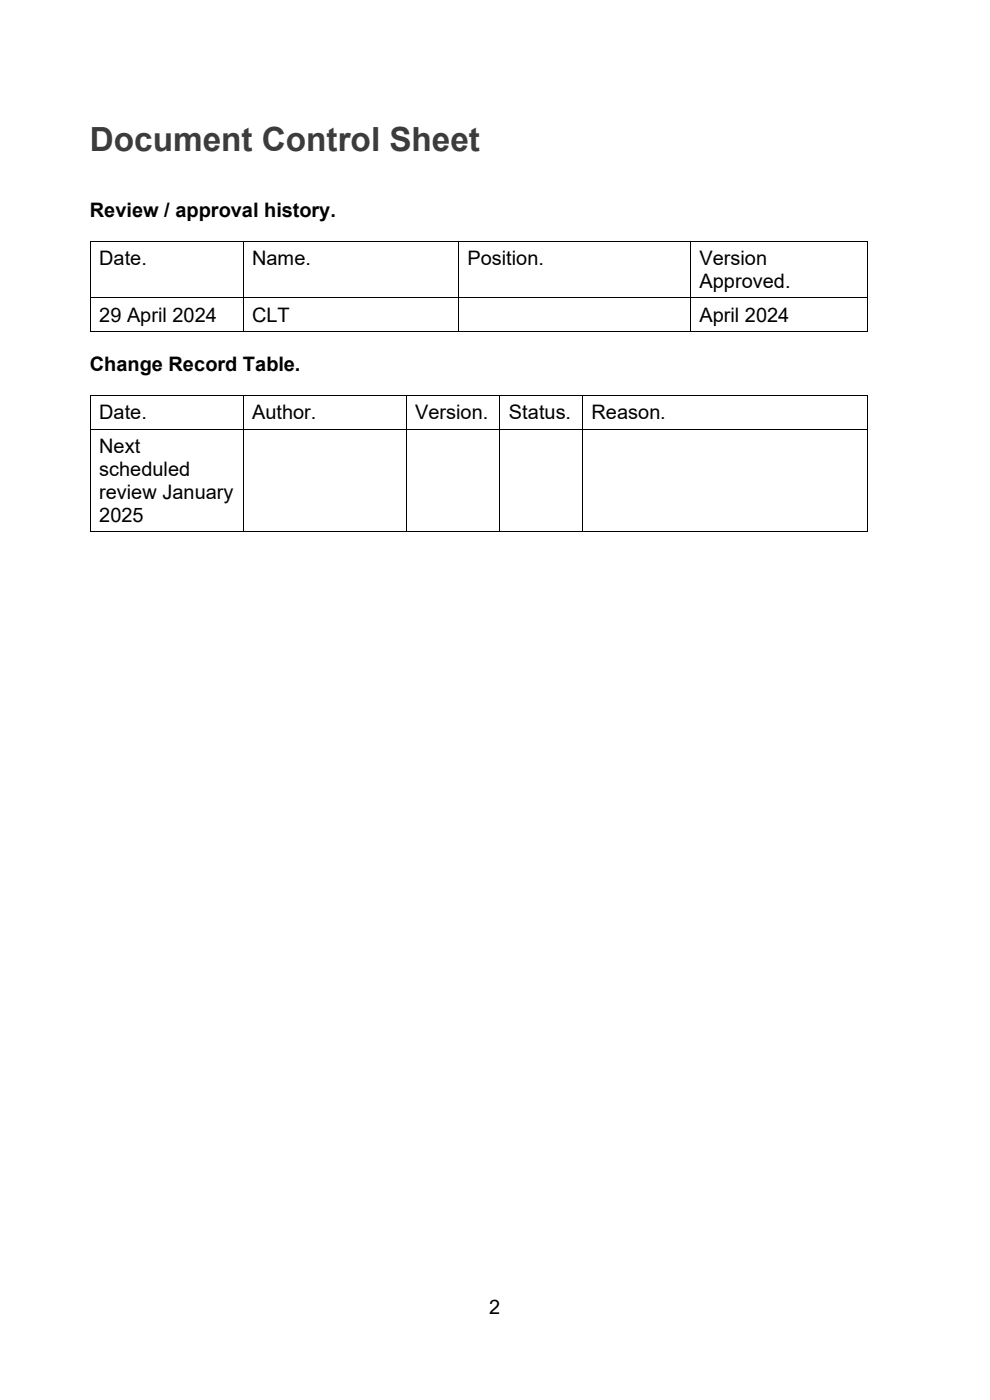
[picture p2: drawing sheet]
<svg xmlns="http://www.w3.org/2000/svg" width="210mm" height="297mm" viewBox="0 0 210 297" stroke-linecap="round" stroke-linejoin="round" font-family="sans-serif">
<defs><g id="words">
<text font-size="7.1" fill="#3c3c3c" x="19" y="32">Document Control Sheet</text>
<g font-size="4.2">
<text x="19" y="46">Review / approval history.</text>
<text x="21" y="56.3">Date.</text>
<text x="53.5" y="56.3">Name.</text>
<text x="99.1" y="56.3">Position.</text>
<text x="148.4" y="56.3">Version</text>
<text x="148.4" y="61.2">Approved.</text>
<text x="21" y="68.3">29 April 2024</text>
<text x="53.5" y="68.3">CLT</text>
<text x="148.4" y="68.3">April 2024</text>
<text x="19" y="78.7">Change Record Table.</text>
<text x="21" y="89">Date.</text>
<text x="53.5" y="89">Author.</text>
<text x="88.1" y="89">Version.</text>
<text x="107.9" y="89">Status.</text>
<text x="125.5" y="89">Reason.</text>
<text x="21" y="96.1">Next</text>
<text x="21" y="101">scheduled</text>
<text x="21" y="105.9">review January</text>
<text x="21" y="110.7">2025</text>
<text x="103.8" y="278.8">2</text>
</g>
</g></defs>
<g fill="#000">
<path d="M19 51.1h.2v.2h-.2zM51.5 51.1h.1v.2h-.1zM97.2 51.1h.1v.2h-.1zM146.4 51.1h.2v.2h-.2zM184 51.1h.1v.2h-.1zM19 63.1h.2v.2h-.2zM19 70.3h.2v.1h-.2zM51.5 63.1h.1v.2h-.1zM51.5 70.3h.1v.1h-.1zM97.2 63.1h.1v.2h-.1zM97.2 70.3h.1v.1h-.1zM146.4 63.1h.2v.2h-.2z"/>
<path d="M146.4 70.3h.2v.1h-.2zM184 63.1h.1v.2h-.1zM184 70.3h.1v.1h-.1zM19 83.8h.2v.1h-.2zM19 90.9h.2v.2h-.2zM51.5 83.8h.1v.1h-.1zM51.5 90.9h.1v.2h-.1zM86.1 83.8h.1v.1h-.1zM86.1 90.9h.1v.2h-.1zM106 83.8h.1v.1h-.1zM106 90.9h.1v.2h-.1zM123.5 83.8h.2v.1h-.2z"/>
<path d="M123.5 90.9h.2v.2h-.2zM184 83.8h.1v.1h-.1zM184 90.9h.1v.2h-.1zM19 112.7h.2v.2h-.2zM51.5 112.7h.1v.2h-.1zM86.1 112.7h.1v.2h-.1zM106 112.7h.1v.2h-.1zM123.5 112.7h.2v.2h-.2zM184 112.7h.1v.2h-.1z"/>
</g>
<g fill="none" stroke="#000" stroke-width=".21">
<path d="M19.1 51.3v11.8M19.2 51.2h32.3M51.6 51.3v11.8M51.6 51.2h45.6M97.2 51.3v11.8M97.3 51.2h49.1M146.5 51.3v11.8M146.6 51.2h37.4M184.1 51.3v11.8M19.1 63.3v7M19.2 63.2h32.3M19.2 70.4h32.3"/>
<path d="M51.6 63.3v7M51.6 63.2h45.6M51.6 70.4h45.6M97.2 63.3v7M97.3 63.2h49.1M97.3 70.4h49.1M146.5 63.3v7M146.6 63.2h37.4M146.6 70.4h37.4M184.1 63.3v7M19.1 83.9v7M19.1 91.1v21.6"/>
<path d="M19.2 83.9h32.3M19.2 91h32.3M51.6 83.9v7M51.6 91.1v21.6M51.6 83.9h34.5M51.6 91h34.5M86.1 83.9v7M86.1 91.1v21.6M86.2 83.9h19.8M86.2 91h19.8M106 83.9v7M106 91.1v21.6"/>
<path d="M106.1 83.9h17.4M106.1 91h17.4M123.6 83.9v7M123.6 91.1v21.6M123.7 83.9h60.3M123.7 91h60.3M184.1 83.9v7M184.1 91.1v21.6M19.2 112.8h32.3M51.6 112.8h34.5M86.2 112.8h19.8M106.1 112.8h17.4"/>
<path d="M123.7 112.8h60.3"/>
</g>
<use href="#words"/>
</svg>
